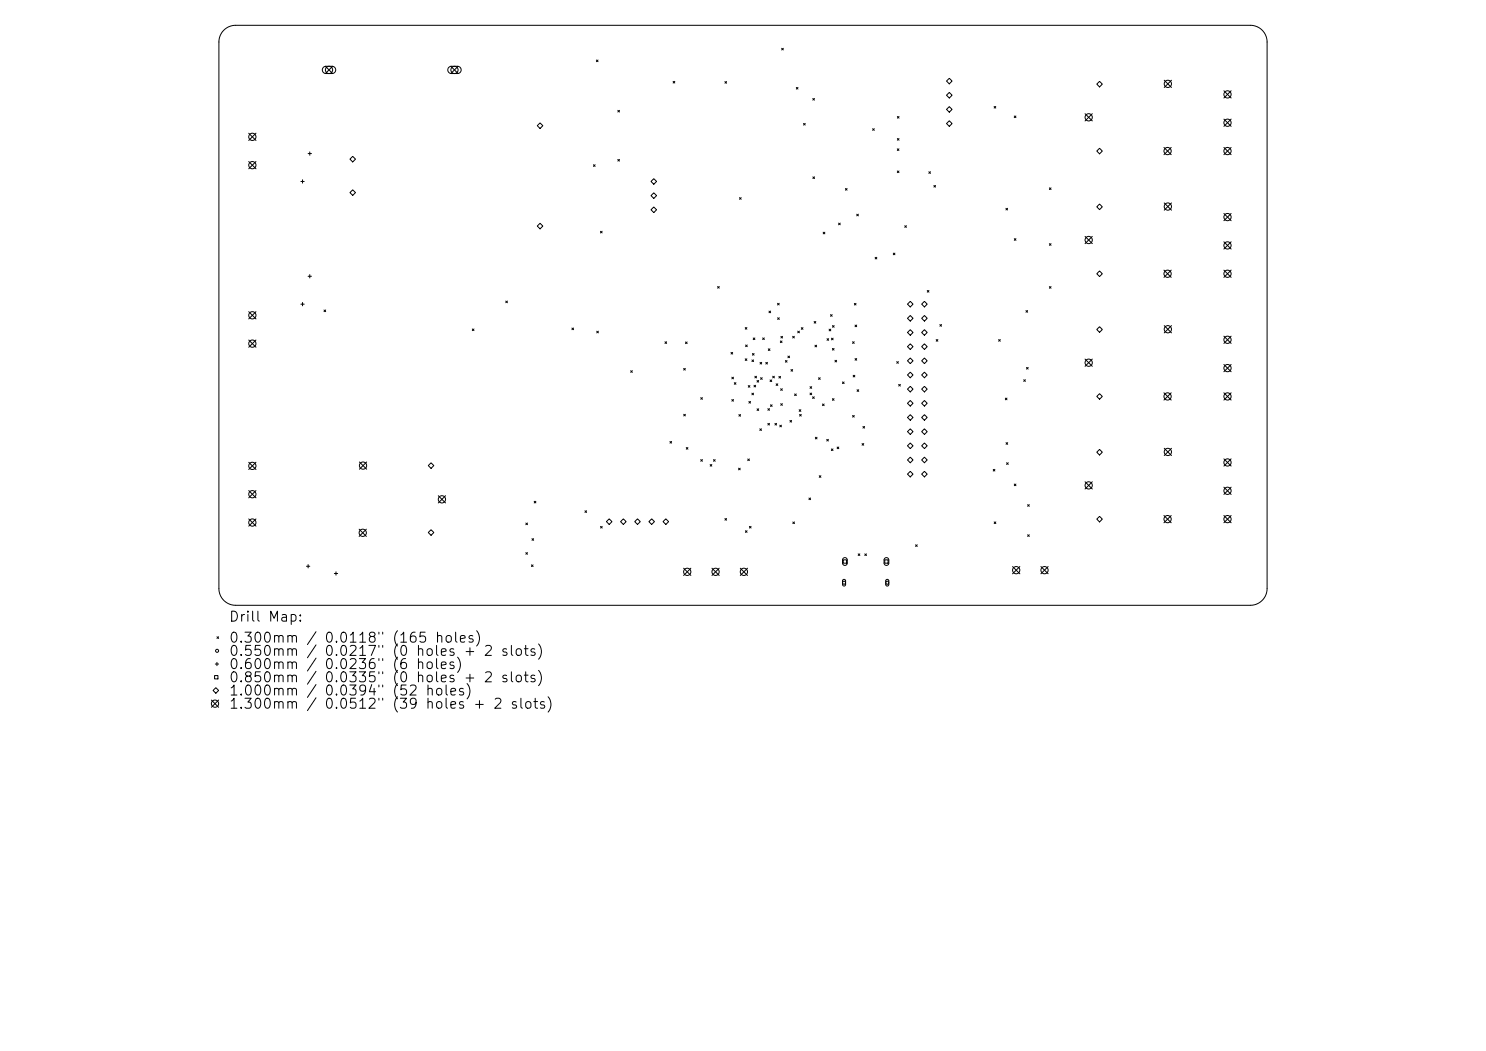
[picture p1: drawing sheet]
<svg xmlns="http://www.w3.org/2000/svg" width="297mm" height="210mm" viewBox="0 0 297 210" stroke-linecap="round" stroke-linejoin="round" font-family="sans-serif">
<defs><g id="words">
<g font-size="2">
<text x="45.6" y="124.7">Drill Map:</text>
<text x="45.6" y="128.9">0.300mm / 0.0118&quot; (165 holes)</text>
<text x="45.6" y="131.6">0.550mm</text>
<text x="64.7" y="131.6">0.0217&quot; (0 holes + 2 slots)</text>
<text x="45.6" y="134.2">0.600mm / 0.0236&quot; (6 holes)</text>
<text x="45.6" y="136.8">0.850mm</text>
<text x="64.7" y="136.8">0.0335&quot; (0 holes + 2 slots)</text>
<text x="45.6" y="139.5">1.000mm / 0.0394&quot; (52 holes)</text>
<text x="45.6" y="142.1">1.300mm</text>
<text x="64.7" y="142.1">0.0512&quot; (39 holes + 2 slots)</text>
</g>
</g></defs>
<g fill="none" stroke="#000" stroke-width=".2">
<path d="M44.7 6a3.3 3.3 0 0 1 2.4-.9h202.8a3.3 3.3 0 0 1 3.4 3.3v109.2a3.3 3.3 0 0 1-3.4 3.3h-202.8a3.3 3.3 0 0 1-3.3-3.3v-109.2a3.3 3.3 0 0 1 .9-2.4zM64.6 13.5l.5-.3h1.3a.72 .72 0 0 1 .7 .8 .72 .72 0 0 1-.7 .7h-1.3a.72 .72 0 0 1-.6-.5 .72 .72 0 0 1 .1-.7zM65 13.2l1.5 1.5M66.5 13.2l-1.5 1.5M89.7 13.5l.5-.3h1.2a.72 .72 0 0 1 .8 .8 .72 .72 0 0 1-.8 .7h-1.2a.72 .72 0 0 1-.6-.5 .72 .72 0 0 1 .1-.7zM90.1 13.2l1.5 1.5M91.6 13.2l-1.5 1.5M119.2 12l.3 .3M119.5 12l-.3 .3M134.5 16.3l.4 .3M134.9 16.3l-.4 .3M144.9 16.3l.3 .3"/>
<path d="M145.2 16.3l-.3 .3M156.2 9.6l.4 .4M156.6 9.6l-.4 .4M159.2 17.5l.3 .3M159.5 17.5l-.3 .3M162.5 19.7l.3 .3M162.8 19.7l-.3 .3M189.2 16.2l.5-.6 .6 .6-.6 .6zM189.2 19l.5-.5 .6 .5-.6 .6zM219.2 16.8l.6-.5 .5 .5-.5 .6zM232.7 16l1.4 1.5M234.1 16l-1.4 1.5"/>
<path d="M244.6 18.1l1.5 1.5M246.1 18.1l-1.5 1.5M49.7 26.6l1.5 1.5M49.7 32.3l1.5 1.4M51.2 26.6l-1.5 1.5M51.2 32.3l-1.5 1.4M60.1 36.3h.7M60.5 35.9v.7M61.6 30.7h.7M61.9 30.4v.6M69.9 31.8l.6-.6 .6 .6-.6 .6zM69.9 38.5l.6-.6 .6 .6-.6 .5z"/>
<path d="M107.9 24.6l.6 .5-.6 .6-.5-.6zM118.6 32.9l.3 .4M118.9 32.9l-.3 .4M123.5 22l.3 .4M123.5 31.9l.3 .3M123.8 22l-.3 .4M123.8 31.9l-.3 .3M130.1 36.3l.6-.6 .5 .6-.5 .5zM130.1 39.1l.6-.6 .5 .6-.5 .5zM147.8 39.5l.3 .3M148.1 39.5l-.3 .3M160.6 24.7l.3 .3"/>
<path d="M160.9 24.7l-.3 .3M162.5 35.3l.3 .4M162.8 35.3l-.3 .4M169 37.7l.3 .3M169.3 37.7l-.3 .3M174.4 25.7l.3 .3M174.7 25.7l-.3 .3M179.3 29.7l.4 .4M179.3 34.2l.4 .3M179.4 27.7l.3 .3M179.4 23.3l.3 .3M179.7 29.7l-.4 .4"/>
<path d="M179.7 34.2l-.4 .3M179.7 27.7l-.3 .3M179.7 23.3l-.3 .3M185.6 34.3l.4 .3M186 34.3l-.4 .3M186.7 37.1l.3 .3M187 37.1l-.3 .3M189.2 24.7l.5-.6 .6 .6-.6 .5zM189.7 21.3l.6 .6-.6 .5-.5-.5zM198.7 21.3l.3 .3M199 21.3l-.3 .3M202.7 23.2l.4 .3"/>
<path d="M203.1 23.2l-.4 .3M209.7 37.5l.4 .4M210.1 37.5l-.4 .4M216.9 22.7l1.4 1.5M218.3 22.7l-1.4 1.5M219.2 30.2l.6-.6 .5 .6-.5 .5zM232.6 29.5l1.5 1.4M234.1 29.5l-1.5 1.4M244.6 23.8l1.5 1.4M244.6 29.5l1.5 1.4M246.1 23.8l-1.5 1.4M246.1 29.5l-1.5 1.4"/>
<path d="M61.6 55.2h.7M61.9 54.9v.6M107.9 44.6l.6 .6-.6 .5-.5-.5zM120 46.2l.3 .3M120.3 46.2l-.3 .3M130.1 41.9l.6-.5 .5 .5-.5 .6zM143.4 57.2l.4 .4M143.8 57.2l-.4 .4M164.5 46.4l.4 .3M164.9 46.4l-.4 .3M167.6 44.6l.3 .3M167.9 44.6l-.3 .3"/>
<path d="M171.2 42.8l.4 .3M171.6 42.8l-.4 .3M174.9 51.4l.3 .3M175.2 51.4l-.3 .3M178.5 50.6l.4 .3M178.9 50.6l-.4 .3M180.8 45.1l.4 .3M181.2 45.1l-.4 .3M185.3 58l.4 .4M185.7 58l-.4 .4M201 41.6l.4 .4M201.4 41.6l-.4 .4"/>
<path d="M202.7 47.7l.4 .3M203.1 47.7l-.4 .3M209.7 48.7l.4 .3M209.7 57.3l.4 .3M210.1 48.7l-.4 .3M210.1 57.3l-.4 .3M216.9 47.2l1.4 1.5M218.3 47.2l-1.4 1.5M219.2 41.3l.6-.5 .5 .5-.5 .6zM219.8 54.1l.5 .6-.5 .6-.6-.6zM232.6 54l1.5 1.4M232.7 40.5l1.4 1.5"/>
<path d="M234.1 54l-1.5 1.4M234.1 40.5l-1.4 1.5M244.6 42.7l1.5 1.4M244.6 48.3l1.5 1.5M244.6 54l1.5 1.4M246.1 42.7l-1.5 1.4M246.1 48.3l-1.5 1.5M246.1 54l-1.5 1.4M49.7 62.3l1.5 1.4M49.7 67.9l1.5 1.5M51.2 62.3l-1.5 1.4M51.2 67.9l-1.5 1.5"/>
<path d="M60.1 60.8h.7M60.5 60.4v.7M64.8 61.9l.3 .4M65.1 61.9l-.3 .4M94.4 65.7l.3 .4M94.7 65.7l-.3 .4M101.1 60.2l.3 .3M101.4 60.2l-.3 .3M114.3 65.5l.3 .4M114.6 65.5l-.3 .4M119.3 66.2l.3 .3M119.6 66.2l-.3 .3"/>
<path d="M126.1 74.1l.3 .3M126.4 74.1l-.3 .3M132.9 68.3l.3 .3M133.2 68.3l-.3 .3M136.6 73.6l.4 .4M137 73.6l-.4 .4M137 68.3l.3 .4M137.3 68.3l-.3 .4M140.1 79.5l.3 .3M140.4 79.5l-.3 .3M146.1 70.4l.3 .3M146.3 75.4l.3 .3"/>
<path d="M146.3 79.8l.3 .4M146.4 70.4l-.3 .3M146.6 75.4l-.3 .3M146.6 79.8l-.3 .4M146.8 76.5l.3 .3M147.1 76.5l-.3 .3M148.9 71.7l.4 .3M148.9 65.4l.4 .4M149 68.9l.4 .4M149.3 71.7l-.4 .3M149.3 65.4l-.4 .4M149.4 68.9l-.4 .4"/>
<path d="M149.6 77l.3 .4M149.9 77l-.3 .4M150.3 78.6l.3 .3M150.3 71.9l.3 .3M150.4 70.6l.3 .4M150.5 67.5l.4 .4M150.6 78.6l-.3 .3M150.6 71.9l-.3 .3M150.7 77l.3 .3M150.7 70.6l-.3 .4M150.9 75.2l.3 .3M150.9 67.5l-.4 .4"/>
<path d="M151 77l-.3 .3M151.2 75.2l-.3 .3M151.3 76l.3 .4M151.6 76l-.3 .4M151.9 72.4l.3 .3M152 75.5l.3 .3M152.2 72.4l-.3 .3M152.3 75.5l-.3 .3M152.4 67.5l.4 .4M152.8 67.5l-.4 .4M153.1 72.4l.3 .3M153.4 72.4l-.3 .3"/>
<path d="M153.6 69.7l.3 .3M153.7 62.2l.3 .3M153.9 69.7l-.3 .3M153.9 75.9l.3 .3M154 62.2l-.3 .3M154.2 75.9l-.3 .3M154.4 75.2l.4 .3M154.8 75.2l-.4 .3M155.1 76.7l.4 .3M155.4 60.6l.3 .3M155.4 63.5l.4 .3M155.5 76.7l-.4 .3"/>
<path d="M155.7 75.2l.3 .3M155.7 60.6l-.3 .3M155.8 63.5l-.4 .3M156 68.1l.3 .4M156 75.2l-.3 .3M156 77.7l.4 .3M156.1 67.2l.3 .3M156.3 68.1l-.3 .4M156.4 77.7l-.4 .3M156.4 67.2l-.3 .3M157 72l.3 .4M157.3 72l-.3 .4"/>
<path d="M157.5 71.1l.3 .4M157.8 71.1l-.3 .4M158.1 73.8l.3 .4M158.4 73.8l-.3 .4M158.4 67.2l.4 .3M158.8 67.2l-.4 .3M158.8 78.7l.4 .3M159.2 78.7l-.4 .3M159.4 66.2l.4 .3M159.8 66.2l-.4 .3M160.2 65.5l.3 .3M160.5 65.5l-.3 .3"/>
<path d="M161.9 77.3l.3 .3M161.9 78.5l.3 .4M162.2 77.3l-.3 .3M162.2 78.5l-.3 .4M162.4 79.3l.3 .3M162.7 64.2l.4 .4M162.7 79.3l-.3 .3M162.9 69l.3 .3M163.1 64.2l-.4 .4M163.2 69l-.3 .3M163.6 75.5l.3 .3M163.9 75.5l-.3 .3"/>
<path d="M165.3 67.7l.3 .3M165.6 67.7l-.3 .3M165.7 65.8l.3 .3M166 62.9l.3 .3M166 65.8l-.3 .3M166.2 67.6l.3 .3M166.3 62.9l-.3 .3M166.4 69.6l.3 .4M166.4 79.7l.3 .3M166.4 65.1l.3 .3M166.5 67.6l-.3 .3M166.7 69.6l-.3 .4"/>
<path d="M166.7 79.7l-.3 .3M166.7 65.1l-.3 .3M166.9 72l.3 .3M167.2 72l-.3 .3M168.4 76.3l.3 .4M168.7 76.3l-.3 .4M170.4 68.3l.3 .3M170.5 75l.4 .3M170.7 68.3l-.3 .3M170.8 60.6l.3 .4M170.9 75l-.4 .3M170.9 65l.3 .3"/>
<path d="M170.9 71.6l.3 .4M171.1 60.6l-.3 .4M171.2 65l-.3 .3M171.2 71.6l-.3 .4M171.3 77.9l.3 .3M171.6 77.9l-.3 .3M179.2 72.3l.4 .3M179.6 72.3l-.4 .3M179.6 76.8l.4 .3M180 76.8l-.4 .3M181.4 60.8l.5-.6 .6 .6-.6 .5zM181.4 63.6l.5-.6 .6 .6-.6 .6z"/>
<path d="M181.4 66.4l.5-.5 .6 .5-.6 .6zM181.4 69.3l.5-.6 .6 .6-.6 .5zM181.4 72.1l.5-.6 .6 .6-.6 .6zM181.4 74.9l.5-.5 .6 .5-.6 .6zM181.4 77.8l.5-.6 .6 .6-.6 .5zM184.2 60.8l.6-.6 .5 .6-.5 .5zM184.2 72.1l.6-.6 .5 .6-.5 .6zM184.8 63l.5 .6-.5 .6-.6-.6zM184.8 65.9l.5 .5-.5 .6-.6-.6zM184.8 68.7l.5 .6-.5 .5-.6-.5zM184.8 74.4l.5 .5-.5 .6-.6-.6zM184.8 77.2l.5 .6-.5 .5-.6-.5z"/>
<path d="M187.1 67.8l.3 .4M187.4 67.8l-.3 .4M187.9 64.9l.3 .3M188.2 64.9l-.3 .3M199.6 67.8l.3 .4M199.9 67.8l-.3 .4M200.9 79.6l.4 .3M201.3 79.6l-.4 .3M204.6 75.9l.3 .3M204.9 75.9l-.3 .3M205.1 62.1l.3 .3M205.2 73.4l.3 .4"/>
<path d="M205.4 62.1l-.3 .3M205.5 73.4l-.3 .4M216.9 71.7l1.4 1.5M218.3 71.7l-1.4 1.5M219.8 65.3l.5 .5-.5 .6-.6-.6zM219.8 78.7l.5 .5-.5 .6-.6-.6zM232.6 78.5l1.5 1.4M232.7 65.1l1.4 1.4M234.1 78.5l-1.5 1.4M234.1 65.1l-1.4 1.4M244.6 67.2l1.5 1.4M244.6 72.8l1.5 1.5"/>
<path d="M244.6 78.5l1.5 1.4M246.1 67.2l-1.5 1.4M246.1 72.8l-1.5 1.5M246.1 78.5l-1.5 1.4M49.7 92.4l1.5 1.4M49.7 98l1.5 1.5M51.2 92.4l-1.5 1.4M51.2 98l-1.5 1.5M71.8 92.3l1.5 1.5M73.3 92.3l-1.5 1.5M85.6 93l.6-.5 .5 .5-.5 .6zM87.6 99.1l1.5 1.4"/>
<path d="M89.1 99.1l-1.5 1.4M133.9 88.2l.3 .3M134.2 88.2l-.3 .3M136.7 82.8l.3 .3M137 82.8l-.3 .3M137.2 89.4l.3 .4M137.5 89.4l-.3 .4M140.1 91.8l.3 .4M140.4 91.8l-.3 .4M141.9 92.8l.4 .4M142.3 92.8l-.4 .4M142.6 91.8l.3 .4"/>
<path d="M142.9 91.8l-.3 .4M147.6 93.5l.3 .4M147.7 82.8l.3 .4M147.9 93.5l-.3 .4M148 82.8l-.3 .4M149.4 91.7l.4 .3M149.7 80.2l.3 .4M149.8 91.7l-.4 .3M150 80.2l-.3 .4M151.3 81.7l.3 .3M151.6 81.7l-.3 .3M151.9 85.7l.3 .3"/>
<path d="M152.2 85.7l-.3 .3M153.5 84.6l.3 .3M153.5 81.7l.3 .3M153.8 84.6l-.3 .3M153.8 81.7l-.3 .3M154 80.9l.3 .3M154.3 80.9l-.3 .3M154.9 84.6l.3 .3M155.2 84.6l-.3 .3M155.9 85l.3 .3M156 80.7l.4 .3M156.2 85l-.3 .3"/>
<path d="M156.4 80.7l-.4 .3M157.9 84l.3 .3M158.2 84l-.3 .3M159.7 81.9l.4 .3M159.8 82.8l.3 .3M160.1 81.9l-.4 .3M160.1 82.8l-.3 .3M161.7 99.5l.3 .3M162 99.5l-.3 .3M163 87.4l.3 .3M163.3 87.4l-.3 .3M163.7 95.1l.4 .3"/>
<path d="M164.1 95.1l-.4 .3M164.4 80.7l.3 .4M164.7 80.7l-.3 .4M165.2 87.8l.4 .3M165.6 87.8l-.4 .3M166.2 89.7l.3 .3M166.5 89.7l-.3 .3M167.3 89.3l.3 .4M167.6 89.3l-.3 .4M170.4 83l.3 .3M170.7 83l-.3 .3M172.3 88.6l.3 .4"/>
<path d="M172.5 85.2l.3 .3M172.6 88.6l-.3 .4M172.8 85.2l-.3 .3M181.4 80.6l.5-.6 .6 .6-.6 .5zM181.4 83.4l.5-.5 .6 .5-.6 .6zM181.4 86.2l.5-.5 .6 .5-.6 .6zM181.4 89.1l.5-.6 .6 .6-.6 .5zM181.4 91.9l.5-.5 .6 .5-.6 .6zM181.4 94.7l.5-.5 .6 .5-.6 .6zM184.2 86.2l.6-.5 .5 .5-.5 .6zM184.2 89.1l.6-.6 .5 .6-.5 .5zM184.8 80l.5 .6-.5 .5-.6-.5z"/>
<path d="M184.8 82.9l.5 .5-.5 .6-.6-.6zM184.8 91.4l.5 .5-.5 .6-.6-.6zM184.8 94.2l.5 .5-.5 .6-.6-.6zM198.5 93.8l.3 .3M198.8 93.8l-.3 .3M201.1 88.4l.3 .4M201.2 92.5l.3 .3M201.4 88.4l-.3 .4M201.5 92.5l-.3 .3M202.7 96.7l.4 .4M203.1 96.7l-.4 .4M216.9 96.3l1.4 1.4"/>
<path d="M218.3 96.3l-1.4 1.4M219.2 90.4l.6-.6 .5 .6-.5 .5zM232.7 89.6l1.4 1.4M234.1 89.6l-1.4 1.4M244.6 91.7l1.5 1.4M244.6 97.3l1.5 1.5M246.1 91.7l-1.5 1.4M246.1 97.3l-1.5 1.5M49.7 103.7l1.5 1.4M51.2 103.7l-1.5 1.4M61.2 113.1h.7M61.6 112.8v.7"/>
<path d="M66.8 114.6h.7M67.2 114.3v.6M71.8 105.7l1.4 1.5M73.2 105.7l-1.4 1.5M85.6 106.4l.6-.6 .5 .6-.5 .6zM105.1 104.5l.3 .3M105.1 110.4l.3 .4M105.4 104.5l-.3 .3M105.4 110.4l-.3 .4M106.2 112.9l.3 .3M106.3 107.6l.4 .4M106.5 112.9l-.3 .3"/>
<path d="M106.7 107.6l-.4 .4M106.8 100.2l.3 .3M107.1 100.2l-.3 .3M116.9 102.1l.3 .3M117.2 102.1l-.3 .3M120 105.2l.4 .3M120.4 105.2l-.4 .3M121.8 103.7l.5 .5-.5 .6-.6-.6zM124.6 103.7l.5 .5-.5 .6-.6-.6zM126.9 104.2l.5-.5 .6 .5-.6 .6zM130.2 103.7l.6 .5-.6 .6-.5-.6zM133.1 103.7l.5 .5-.5 .6-.6-.6z"/>
<path d="M136.6 113.5l1.5 1.5M138.1 113.5l-1.5 1.5M142.3 113.5l1.4 1.5M143.7 113.5l-1.4 1.5M144.9 103.6l.3 .3M145.2 103.6l-.3 .3M148 113.5l1.4 1.5M149 106l.3 .4M149.3 106l-.3 .4M149.4 113.5l-1.4 1.5M149.8 105.2l.3 .3M150.1 105.2l-.3 .3"/>
<path d="M158.5 104.3l.3 .3M158.8 104.3l-.3 .3M168.5 115.9l.3-.1 .2 .2v.9l-.2 .2-.4-.2zM168.5 111.6l.5-.2 .3 .3v.9l-.3 .4-.3-.1-.3-.2v-.8zM168.5 111.9h.7v.6h-.7zM171.5 110.7l.4 .3M171.9 110.7l-.4 .3M172.8 110.7l.4 .3M173.2 110.7l-.4 .3M176.8 111.9h.7v.6h-.7zM176.8 111.6l.5-.2 .3 .3v.9l-.3 .4-.3-.1-.3-.2v-.8zM177.1 115.9l.3-.1 .2 .2v.9l-.2 .2-.4-.2z"/>
<path d="M183 108.9l.3 .3M183.3 108.9l-.3 .3M198.7 104.3l.3 .3M199 104.3l-.3 .3M202.4 113.2l1.4 1.5M203.8 113.2l-1.4 1.5M205.4 100.8l.3 .4M205.4 106.9l.3 .3M205.7 100.8l-.3 .4M205.7 106.9l-.3 .3M208 113.2l1.5 1.5M209.5 113.2l-1.5 1.5"/>
<path d="M219.8 103.2l.5 .5-.5 .6-.6-.6zM232.6 103l1.5 1.5M234.1 103l-1.5 1.5M244.6 103l1.5 1.5M246.1 103l-1.5 1.5M42.2 139.9l1.5 1.4M42.6 138l.5-.6 .6 .6-.6 .5zM42.9 135h.7v.7h-.7zM43 132.7h.7M43.4 127.2l.3 .4M43.4 132.4v.6M43.7 127.2l-.3 .4"/>
<path d="M43.7 139.9l-1.5 1.4"/>
<circle cx="65.8" cy="14" r=".72"/>
<circle cx="90.8" cy="14" r=".72"/>
<circle cx="233.4" cy="16.8" r=".72"/>
<circle cx="245.3" cy="18.9" r=".72"/>
<circle cx="50.4" cy="33" r=".72"/>
<circle cx="50.4" cy="27.3" r=".72"/>
<circle cx="217.6" cy="23.4" r=".72"/>
<circle cx="233.4" cy="30.2" r=".72"/>
<circle cx="245.3" cy="30.2" r=".72"/>
<circle cx="245.3" cy="24.5" r=".72"/>
<circle cx="217.6" cy="48" r=".72"/>
<circle cx="233.4" cy="54.7" r=".72"/>
<circle cx="233.4" cy="41.3" r=".72"/>
<circle cx="245.3" cy="49" r=".72"/>
<circle cx="245.3" cy="54.7" r=".72"/>
<circle cx="245.3" cy="43.4" r=".72"/>
<circle cx="50.4" cy="68.7" r=".72"/>
<circle cx="50.4" cy="63" r=".72"/>
<circle cx="217.6" cy="72.5" r=".72"/>
<circle cx="233.4" cy="79.2" r=".72"/>
<circle cx="233.4" cy="65.8" r=".72"/>
<circle cx="245.3" cy="67.9" r=".72"/>
<circle cx="245.3" cy="79.2" r=".72"/>
<circle cx="245.3" cy="73.6" r=".72"/>
<circle cx="50.4" cy="93.1" r=".72"/>
<circle cx="50.4" cy="98.8" r=".72"/>
<circle cx="72.6" cy="93" r=".72"/>
<circle cx="88.3" cy="99.8" r=".72"/>
<circle cx="217.6" cy="97" r=".72"/>
<circle cx="233.4" cy="90.3" r=".72"/>
<circle cx="245.3" cy="92.4" r=".72"/>
<circle cx="245.3" cy="98.1" r=".72"/>
<circle cx="50.4" cy="104.4" r=".72"/>
<circle cx="72.5" cy="106.5" r=".72"/>
<circle cx="137.4" cy="114.3" r=".72"/>
<circle cx="143" cy="114.3" r=".72"/>
<circle cx="148.7" cy="114.3" r=".72"/>
<circle cx="168.7" cy="116.4" r=".31"/>
<circle cx="177.3" cy="116.4" r=".31"/>
<circle cx="203.1" cy="113.9" r=".72"/>
<circle cx="208.8" cy="113.9" r=".72"/>
<circle cx="233.4" cy="103.7" r=".72"/>
<circle cx="245.3" cy="103.7" r=".72"/>
<circle cx="43.4" cy="130" r=".31"/>
<circle cx="43" cy="140.6" r=".72"/>
</g>
<use href="#words"/>
</svg>
